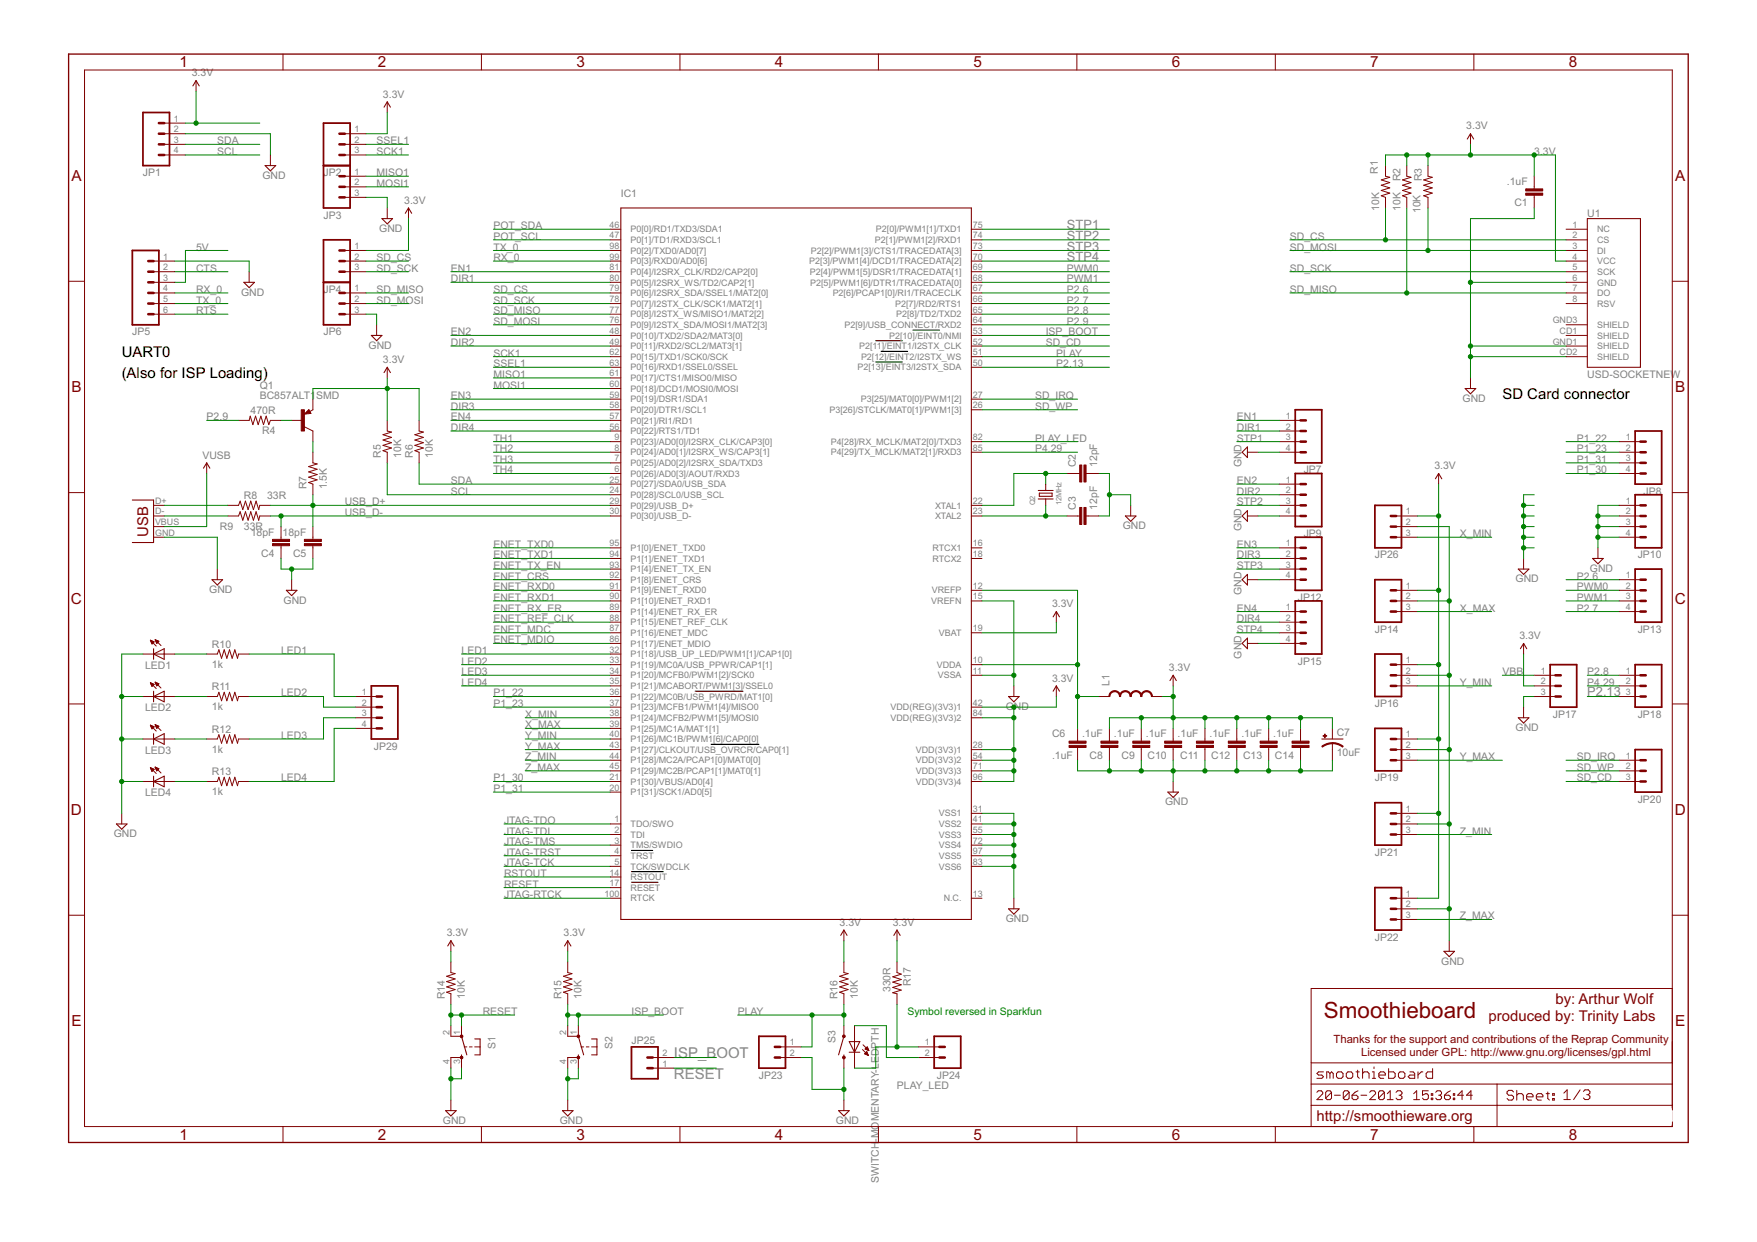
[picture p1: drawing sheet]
<svg xmlns="http://www.w3.org/2000/svg" width="420mm" height="297mm" viewBox="0 0 420 297" stroke-linecap="round" stroke-linejoin="round" font-family="sans-serif">
<defs><g id="words">
<text font-size="6" fill="#800000" x="316.6" y="243.5">Smoothieboard</text>
<g font-size="4.1" fill="#800000">
<text x="42.9" y="16.1">1</text>
<text x="90.4" y="16.1">2</text>
<text x="137.8" y="16.1">3</text>
<text x="185.3" y="16.1">4</text>
<text x="232.8" y="16.1">5</text>
<text x="280.2" y="16.1">6</text>
<text x="327.7" y="16.1">7</text>
<text x="375.2" y="16.1">8</text>
<text x="17.1" y="43.3">A</text>
<text x="400.6" y="43.3">A</text>
<text x="17.1" y="93.8">B</text>
<text x="400.6" y="93.8">B</text>
<text x="17" y="144.4">C</text>
<text x="400.5" y="144.4">C</text>
<text x="17" y="194.9">D</text>
<text x="400.5" y="194.9">D</text>
<text x="17.1" y="245.5">E</text>
<text x="400.6" y="245.5">E</text>
<text x="42.9" y="272.6">1</text>
<text x="90.4" y="272.6">2</text>
<text x="137.8" y="272.6">3</text>
<text x="185.3" y="272.6">4</text>
<text x="232.8" y="272.6">5</text>
<text x="280.2" y="272.6">6</text>
<text x="327.7" y="272.6">7</text>
<text x="375.2" y="272.6">8</text>
</g>
<g font-size="4">
<text x="29.1" y="85.3">UART0</text>
<text x="29.1" y="90.4">(Also for ISP Loading)</text>
<text x="359.3" y="95.5">SD Card connector</text>
</g>
<g font-size="4" fill="#800000">
<text x="35.5" y="128.5" transform="rotate(-90 35.5 128.5)">USB</text>
<text x="356" y="244.3">produced by: Trinity Labs</text>
<text x="372" y="240.2">by: Arthur Wolf</text>
<text x="314.8" y="268.2">http://smoothieware.org</text>
</g>
<g font-size="4" fill="#808080">
<text x="161.2" y="252.9">ISP_BOOT</text>
<text x="161.2" y="258">RESET</text>
</g>
<g font-size="3.4" fill="#808080">
<text x="255.1" y="54.8">STP1</text>
<text x="255.1" y="57.4">STP2</text>
<text x="255.1" y="59.9">STP3</text>
<text x="255.1" y="62.4">STP4</text>
<text x="379.6" y="166.6">P2.13</text>
</g>
<g font-size="3" fill="#800000">
<text x="318.9" y="249.4">Thanks for the support and contributions of the Reprap Community</text>
<text x="325.5" y="252.7">Licensed under GPL: http://www.gnu.org/licenses/gpl.html</text>
</g>
<g font-size="2.8" fill="#808080">
<text x="45.9" y="18.3">3.3V</text>
<text x="91.6" y="23.3">3.3V</text>
<text x="52" y="34.5">SDA</text>
<text x="90.1" y="34.5">SSEL1</text>
<text x="350.6" y="31">3.3V</text>
<text x="52" y="37.1">SCL</text>
<text x="90.1" y="37.1">SCK1</text>
<text x="329.5" y="41.5" transform="rotate(-90 329.5 41.5)">R1</text>
<text x="366.9" y="37.1">3.3V</text>
<text x="34.2" y="42.1">JP1</text>
<text x="62.8" y="42.8">GND</text>
<text x="77.4" y="42.1">JP2</text>
<text x="90.1" y="42.1">MISO1</text>
<text x="90.1" y="44.7">MOSI1</text>
<text x="148.5" y="47.2">IC1</text>
<text x="334.9" y="43.4" transform="rotate(-90 334.9 43.4)">R2</text>
<text x="340" y="43.4" transform="rotate(-90 340 43.4)">R3</text>
<text x="360.3" y="44.3">.1uF</text>
<text x="77.4" y="52.3">JP3</text>
<text x="96.7" y="48.7">3.3V</text>
<text x="329.8" y="50.4" transform="rotate(-90 329.8 50.4)">10K</text>
<text x="334.9" y="50.4" transform="rotate(-90 334.9 50.4)">10K</text>
<text x="339.7" y="51" transform="rotate(-90 339.7 51)">10K</text>
<text x="362.2" y="49.4">C1</text>
<text x="379.6" y="51.8">U1</text>
<text x="46.9" y="59.9">5V</text>
<text x="90.7" y="55.5">GND</text>
<text x="118" y="59.9">TX_0</text>
<text x="118" y="57.4">POT_SCL</text>
<text x="118" y="54.8">POT_SDA</text>
<text x="308.5" y="59.9">SD_MOSI</text>
<text x="308.5" y="57.4">SD_CS</text>
<text x="46.9" y="65">CTS</text>
<text x="90.1" y="65">SD_SCK</text>
<text x="90.1" y="62.4">SD_CS</text>
<text x="107.8" y="65">EN1</text>
<text x="118" y="62.4">RX_0</text>
<text x="255.1" y="65">PWM0</text>
<text x="308.5" y="65">SD_SCK</text>
<text x="46.9" y="70.1">RX_0</text>
<text x="57.7" y="70.7">GND</text>
<text x="77.4" y="70.1">JP4</text>
<text x="90.1" y="70.1">SD_MISO</text>
<text x="107.8" y="67.5">DIR1</text>
<text x="118" y="70.1">SD_CS</text>
<text x="255.1" y="70.1">P2.6</text>
<text x="255.1" y="67.5">PWM1</text>
<text x="308.5" y="70.1">SD_MISO</text>
<text x="46.9" y="72.6">TX_0</text>
<text x="46.9" y="75.1">RTS</text>
<text x="90.1" y="72.6">SD_MOSI</text>
<text x="118" y="77.7">SD_MOSI</text>
<text x="118" y="75.1">SD_MISO</text>
<text x="118" y="72.6">SD_SCK</text>
<text x="255.1" y="72.6">P2.7</text>
<text x="255.1" y="75.1">P2.8</text>
<text x="255.1" y="77.7">P2.9</text>
<text x="31.6" y="80.2">JP5</text>
<text x="77.4" y="80.2">JP6</text>
<text x="88.2" y="83.4">GND</text>
<text x="107.8" y="80.2">EN2</text>
<text x="107.8" y="82.8">DIR2</text>
<text x="250.1" y="82.8">SD_CD</text>
<text x="250.1" y="80.2">ISP_BOOT</text>
<text x="91.6" y="86.8">3.3V</text>
<text x="118" y="87.8">SSEL1</text>
<text x="118" y="85.3">SCK1</text>
<text x="252.6" y="87.8">P2.13</text>
<text x="252.6" y="85.3">PLAY</text>
<text x="62.1" y="95.5">BC857ALT1</text>
<text x="62.1" y="92.9">Q1</text>
<text x="75.6" y="95.5">SMD</text>
<text x="107.8" y="95.5">EN3</text>
<text x="118" y="90.4">MISO1</text>
<text x="118" y="92.9">MOSI1</text>
<text x="247.5" y="95.5">SD_IRQ</text>
<text x="379.6" y="90.4">USD-SOCKETNEW</text>
<text x="49.4" y="100.5">P2.9</text>
<text x="59.9" y="99">470R</text>
<text x="107.8" y="100.5">EN4</text>
<text x="107.8" y="98">DIR3</text>
<text x="247.5" y="98">SD_WP</text>
<text x="295.8" y="100.5">EN1</text>
<text x="349.7" y="96.1">GND</text>
<text x="62.7" y="103.8">R4</text>
<text x="107.8" y="103.1">DIR4</text>
<text x="118" y="105.6">TH1</text>
<text x="247.5" y="105.6">PLAY_LED</text>
<text x="295.8" y="103.1">DIR1</text>
<text x="295.8" y="105.6">STP1</text>
<text x="377" y="105.6">P1_22</text>
<text x="48.4" y="109.7">VUSB</text>
<text x="91.1" y="109.4" transform="rotate(-90 91.1 109.4)">R5</text>
<text x="95.9" y="109.4" transform="rotate(-90 95.9 109.4)">10K</text>
<text x="98.7" y="109.4" transform="rotate(-90 98.7 109.4)">R6</text>
<text x="103.5" y="109.4" transform="rotate(-90 103.5 109.4)">10K</text>
<text x="118" y="108.2">TH2</text>
<text x="118" y="110.7">TH3</text>
<text x="118" y="113.2">TH4</text>
<text x="247.5" y="108.2">P4.29</text>
<text x="257.3" y="111.7" transform="rotate(-90 257.3 111.7)">C2</text>
<text x="262.4" y="111.7" transform="rotate(-90 262.4 111.7)">12pF</text>
<text x="296.9" y="111.8" transform="rotate(-90 296.9 111.8)">GND</text>
<text x="311.8" y="113.2">JP7</text>
<text x="343" y="112.2">3.3V</text>
<text x="377" y="108.2">P1_23</text>
<text x="377" y="113.2">P1_30</text>
<text x="377" y="110.7">P1_31</text>
<text x="58.3" y="119.4">R8</text>
<text x="63.9" y="119.3">33R</text>
<text x="73.3" y="117.1" transform="rotate(-90 73.3 117.1)">R7</text>
<text x="78.1" y="117.1" transform="rotate(-90 78.1 117.1)">1.5K</text>
<text x="107.8" y="118.3">SCL</text>
<text x="107.8" y="115.8">SDA</text>
<text x="295.8" y="115.8">EN2</text>
<text x="295.8" y="118.3">DIR2</text>
<text x="393" y="118.3">JP8</text>
<text x="82.4" y="123.4">USB_D-</text>
<text x="82.4" y="120.9">USB_D+</text>
<text x="257.3" y="121.9" transform="rotate(-90 257.3 121.9)">C3</text>
<text x="262.4" y="121.9" transform="rotate(-90 262.4 121.9)">12pF</text>
<text x="295.8" y="120.9">STP2</text>
<text x="52.6" y="126.7">R9</text>
<text x="58.3" y="126.7">33R</text>
<text x="60" y="128.1">18pF</text>
<text x="67.6" y="128.1">18pF</text>
<text x="118" y="131">ENET_TXD0</text>
<text x="268.5" y="126.6">GND</text>
<text x="295.8" y="131">EN3</text>
<text x="296.9" y="127" transform="rotate(-90 296.9 127)">GND</text>
<text x="311.8" y="128.5">JP9</text>
<text x="349.1" y="128.5">X_MIN</text>
<text x="62.5" y="133.2">C4</text>
<text x="70.1" y="133.2">C5</text>
<text x="118" y="133.6">ENET_TXD1</text>
<text x="118" y="136.1">ENET_TX_EN</text>
<text x="295.8" y="136.1">STP3</text>
<text x="295.8" y="133.6">DIR3</text>
<text x="328.8" y="133.6">JP26</text>
<text x="380.2" y="136.7">GND</text>
<text x="391.6" y="133.6">JP10</text>
<text x="50.1" y="141.8">GND</text>
<text x="118" y="138.6">ENET_CRS</text>
<text x="118" y="141.2">ENET_RXD0</text>
<text x="118" y="143.7">ENET_RXD1</text>
<text x="296.9" y="142.3" transform="rotate(-90 296.9 142.3)">GND</text>
<text x="310.4" y="143.7">JP12</text>
<text x="362.4" y="139.3">GND</text>
<text x="377" y="138.6">P2.6</text>
<text x="377" y="141.2">PWM0</text>
<text x="377" y="143.7">PWM1</text>
<text x="67.8" y="144.4">GND</text>
<text x="118" y="146.3">ENET_RX_ER</text>
<text x="118" y="148.8">ENET_REF_CLK</text>
<text x="251.6" y="145.2">3.3V</text>
<text x="295.8" y="146.3">EN4</text>
<text x="295.8" y="148.8">DIR4</text>
<text x="349.1" y="146.3">X_MAX</text>
<text x="377" y="146.3">P2.7</text>
<text x="50.7" y="154.9">R10</text>
<text x="118" y="151.3">ENET_MDC</text>
<text x="118" y="153.9">ENET_MDIO</text>
<text x="295.8" y="151.3">STP4</text>
<text x="328.8" y="151.3">JP14</text>
<text x="363.3" y="152.9">3.3V</text>
<text x="391.6" y="151.3">JP13</text>
<text x="34.7" y="160">LED1</text>
<text x="50.7" y="159.7">1k</text>
<text x="67.2" y="156.4">LED1</text>
<text x="110.4" y="156.4">LED1</text>
<text x="110.4" y="159">LED2</text>
<text x="110.4" y="161.5">LED3</text>
<text x="279.5" y="160.5">3.3V</text>
<text x="296.9" y="157.5" transform="rotate(-90 296.9 157.5)">GND</text>
<text x="310.4" y="159">JP15</text>
<text x="359.3" y="161.5">VBB</text>
<text x="379.6" y="161.5">P2.8</text>
<text x="50.7" y="165.1">R11</text>
<text x="67.2" y="166.6">LED2</text>
<text x="110.4" y="164">LED4</text>
<text x="118" y="166.6">P1_22</text>
<text x="251.6" y="163">3.3V</text>
<text x="265.3" y="164" transform="rotate(-90 265.3 164)">L1</text>
<text x="349.1" y="164">Y_MIN</text>
<text x="379.6" y="164">P4.29</text>
<text x="34.7" y="170.1">LED2</text>
<text x="50.7" y="169.9">1k</text>
<text x="118" y="169.1">P1_23</text>
<text x="125.6" y="171.7">X_MIN</text>
<text x="240.5" y="169.7">G</text>
<text x="242.5" y="169.7">ND</text>
<text x="328.8" y="169.1">JP16</text>
<text x="371.3" y="171.7">JP17</text>
<text x="391.6" y="171.7">JP18</text>
<text x="50.7" y="175.2">R12</text>
<text x="67.2" y="176.7">LED3</text>
<text x="89.4" y="179.3">JP29</text>
<text x="125.6" y="174.2">X_MAX</text>
<text x="125.6" y="179.3">Y_MAX</text>
<text x="125.6" y="176.7">Y_MIN</text>
<text x="251.6" y="176.4">C6</text>
<text x="258.8" y="176.4">.1uF</text>
<text x="266.4" y="176.4">.1uF</text>
<text x="274" y="176.4">.1uF</text>
<text x="281.6" y="176.4">.1uF</text>
<text x="289.2" y="176.4">.1uF</text>
<text x="296.8" y="176.4">.1uF</text>
<text x="304.5" y="176.4">.1uF</text>
<text x="319.6" y="176.1">C7</text>
<text x="362.4" y="174.8">GND</text>
<text x="34.7" y="180.3">LED3</text>
<text x="50.7" y="180">1k</text>
<text x="50.7" y="185.4">R13</text>
<text x="125.6" y="181.8">Z_MIN</text>
<text x="125.6" y="184.4">Z_MAX</text>
<text x="251.6" y="181.4">.1uF</text>
<text x="260.6" y="181.4">C8</text>
<text x="268.2" y="181.4">C9</text>
<text x="274.4" y="181.4">C10</text>
<text x="282.2" y="181.4">C11</text>
<text x="289.7" y="181.4">C12</text>
<text x="297.3" y="181.4">C13</text>
<text x="304.9" y="181.4">C14</text>
<text x="319.6" y="180.9">10uF</text>
<text x="349.1" y="181.8">Y_MAX</text>
<text x="377" y="181.8">SD_IRQ</text>
<text x="377" y="184.4">SD_WP</text>
<text x="34.7" y="190.4">LED4</text>
<text x="50.7" y="190.2">1k</text>
<text x="67.2" y="186.9">LED4</text>
<text x="118" y="186.9">P1_30</text>
<text x="118" y="189.4">P1_31</text>
<text x="328.8" y="186.9">JP19</text>
<text x="377" y="186.9">SD_CD</text>
<text x="391.6" y="192">JP20</text>
<text x="120.5" y="197.1">JTAG-TDO</text>
<text x="278.6" y="192.6">GND</text>
<text x="27.2" y="200.2">GND</text>
<text x="120.5" y="199.6">JTAG-TDI</text>
<text x="120.5" y="202.1">JTAG-TMS</text>
<text x="349.1" y="199.6">Z_MIN</text>
<text x="120.5" y="204.7">JTAG-TRST</text>
<text x="120.5" y="207.2">JTAG-TCK</text>
<text x="120.5" y="209.7">RSTOUT</text>
<text x="328.8" y="204.7">JP21</text>
<text x="120.5" y="212.3">RESET</text>
<text x="120.5" y="214.8">JTAG-RTCK</text>
<text x="200.8" y="221.4">3.3V</text>
<text x="213.5" y="221.4">3.3V</text>
<text x="240.5" y="220.5">GND</text>
<text x="349.1" y="219.9">Z_MAX</text>
<text x="106.8" y="224">3.3V</text>
<text x="134.8" y="224">3.3V</text>
<text x="328.8" y="225">JP22</text>
<text x="344.7" y="230.7">GND</text>
<text x="106.3" y="239" transform="rotate(-90 106.3 239)">R14</text>
<text x="111.1" y="239" transform="rotate(-90 111.1 239)">10K</text>
<text x="134.3" y="239" transform="rotate(-90 134.3 239)">R15</text>
<text x="139.1" y="239" transform="rotate(-90 139.1 239)">10K</text>
<text x="200.3" y="239" transform="rotate(-90 200.3 239)">R16</text>
<text x="205.1" y="239" transform="rotate(-90 205.1 239)">10K</text>
<text x="213" y="237.3" transform="rotate(-90 213 237.3)">330R</text>
<text x="217.8" y="235.9" transform="rotate(-90 217.8 235.9)">R17</text>
<text x="115.5" y="242.8">RESET</text>
<text x="151" y="242.8">ISP_BOOT</text>
<text x="176.4" y="242.8">PLAY</text>
<text x="118.5" y="250.9" transform="rotate(-90 118.5 250.9)">S1</text>
<text x="146.4" y="250.9" transform="rotate(-90 146.4 250.9)">S2</text>
<text x="151" y="249.6">JP25</text>
<text x="199.8" y="249.4" transform="rotate(-90 199.8 249.4)">S3</text>
<text x="181.5" y="258">JP23</text>
<text x="214.5" y="260.5">PLAY_LED</text>
<text x="224" y="258">JP24</text>
<text x="105.9" y="268.8">GND</text>
<text x="133.9" y="268.8">GND</text>
<text x="199.9" y="268.8">GND</text>
<text x="210.2" y="273.1" transform="rotate(-90 210.2 273.1)">-MOMENTARY-LEDPTH</text>
<text x="210.2" y="283" transform="rotate(-90 210.2 283)">SWITCH</text>
</g>
<text font-size="2.8" fill="#008000" x="217" y="242.8">Symbol reversed in Sparkfun</text>
<g font-size="2.4" fill="#808080">
<text x="41.6" y="29.1">1</text>
<text x="41.6" y="31.6">2</text>
<text x="41.6" y="34.2">3</text>
<text x="84.8" y="31.6">1</text>
<text x="84.8" y="34.2">2</text>
<text x="41.6" y="36.7">4</text>
<text x="84.8" y="36.7">3</text>
<text x="84.8" y="41.8">1</text>
<text x="84.8" y="44.3">2</text>
<text x="84.8" y="46.9">3</text>
<text x="84.8" y="59.6">1</text>
<text x="145.7" y="54.5">46</text>
<text x="145.7" y="57">47</text>
<text x="145.7" y="59.6">98</text>
<text x="150.8" y="55.6">P0[0]/RD1/TXD3/SDA1</text>
<text x="150.8" y="58.1">P0[1]/TD1/RXD3/SCL1</text>
<text x="209.2" y="58.1">P2[1]/PWM1[2]/RXD1</text>
<text x="209.5" y="55.6">P2[0]/PWM1[1]/TXD1</text>
<text x="232.6" y="59.6">73</text>
<text x="232.6" y="57">74</text>
<text x="232.6" y="54.5">75</text>
<text x="376.1" y="57">2</text>
<text x="376.1" y="59.6">3</text>
<text x="376.1" y="54.5">1</text>
<text x="381.9" y="58.1">CS</text>
<text x="381.9" y="55.6">NC</text>
<text x="39.1" y="62.1">1</text>
<text x="39.1" y="64.6">2</text>
<text x="84.8" y="62.1">2</text>
<text x="84.8" y="64.6">3</text>
<text x="145.7" y="64.6">81</text>
<text x="145.7" y="62.1">99</text>
<text x="150.8" y="65.8">P0[4]/I2SRX_CLK/RD2/CAP2[0]</text>
<text x="150.8" y="60.7">P0[2]/TXD0/AD0[7]</text>
<text x="150.8" y="63.2">P0[3]/RXD0/AD0[6]</text>
<text x="193.5" y="63.2">P2[3]/PWM1[4]/DCD1/TRACEDATA[2]</text>
<text x="193.7" y="65.8">P2[4]/PWM1[5]/DSR1/TRACEDATA[1]</text>
<text x="193.9" y="60.7">P2[2]/PWM1[3]/CTS1/TRACEDATA[3]</text>
<text x="232.6" y="64.6">69</text>
<text x="232.6" y="62.1">70</text>
<text x="376.1" y="62.1">4</text>
<text x="376.1" y="64.6">5</text>
<text x="381.9" y="60.7">DI</text>
<text x="381.9" y="63.2">VCC</text>
<text x="381.9" y="65.8">SCK</text>
<text x="39.1" y="67.2">3</text>
<text x="39.1" y="69.7">4</text>
<text x="84.8" y="69.7">1</text>
<text x="145.7" y="69.7">79</text>
<text x="145.7" y="67.2">80</text>
<text x="150.8" y="70.8">P0[6]/I2SRX_SDA/SSEL1/MAT2[0]</text>
<text x="150.8" y="68.3">P0[5]/I2SRX_WS/TD2/CAP2[1]</text>
<text x="193.8" y="68.3">P2[5]/PWM1[6]/DTR1/TRACEDATA[0]</text>
<text x="199.1" y="70.8">P2[6]/PCAP1[0]/RI1/TRACECLK</text>
<text x="232.6" y="69.7">67</text>
<text x="232.6" y="67.2">68</text>
<text x="376.1" y="67.2">6</text>
<text x="376.1" y="69.7">7</text>
<text x="381.9" y="68.3">GND</text>
<text x="381.9" y="70.8">DO</text>
<text x="39.1" y="72.3">5</text>
<text x="39.1" y="74.8">6</text>
<text x="84.8" y="72.3">2</text>
<text x="84.8" y="74.8">3</text>
<text x="145.7" y="77.3">76</text>
<text x="145.7" y="74.8">77</text>
<text x="145.7" y="72.3">78</text>
<text x="150.8" y="75.9">P0[8]/I2STX_WS/MISO1/MAT2[2]</text>
<text x="150.8" y="73.4">P0[7]/I2STX_CLK/SCK1/MAT2[1]</text>
<text x="214.1" y="73.4">P2[7]/RD2/RTS1</text>
<text x="214.3" y="75.9">P2[8]/TD2/TXD2</text>
<text x="232.6" y="77.3">64</text>
<text x="232.6" y="74.8">65</text>
<text x="232.6" y="72.3">66</text>
<text x="371.3" y="77.3">GND3</text>
<text x="376.1" y="72.3">8</text>
<text x="381.9" y="73.4">RSV</text>
<text x="145.7" y="79.9">48</text>
<text x="145.7" y="82.4">49</text>
<text x="150.8" y="81">P0[10]/TXD2/SDA2/MAT3[0]</text>
<text x="150.8" y="83.5">P0[11]/RXD2/SCL2/MAT3[1]</text>
<text x="150.8" y="78.4">P0[9]/I2STX_SDA/MOSI1/MAT2[3]</text>
<text x="202" y="78.4">P2[9]/USB_CONNECT/RXD2</text>
<text x="205.5" y="83.5">P2[11]/EINT1/I2STX_CLK</text>
<text x="212.6" y="81">P2[10]/EINT0/NMI</text>
<text x="232.6" y="82.4">52</text>
<text x="232.6" y="79.9">53</text>
<text x="371.3" y="82.4">GND1</text>
<text x="373" y="79.9">CD1</text>
<text x="381.9" y="83.5">SHIELD</text>
<text x="381.9" y="78.4">SHIELD</text>
<text x="381.9" y="81">SHIELD</text>
<text x="145.7" y="85">62</text>
<text x="145.7" y="87.5">63</text>
<text x="150.8" y="86.1">P0[15]/TXD1/SCK0/SCK</text>
<text x="150.8" y="88.6">P0[16]/RXD1/SSEL0/SSEL</text>
<text x="205.1" y="88.6">P2[13]/EINT3/I2STX_SDA</text>
<text x="205.9" y="86.1">P2[12]/EINT2/I2STX_WS</text>
<text x="232.6" y="87.5">50</text>
<text x="232.6" y="85">51</text>
<text x="373" y="85">CD2</text>
<text x="381.9" y="86.1">SHIELD</text>
<text x="145.7" y="95.1">59</text>
<text x="145.7" y="92.6">60</text>
<text x="145.7" y="90">61</text>
<text x="150.8" y="93.7">P0[18]/DCD1/MOSI0/MOSI</text>
<text x="150.8" y="91.1">P0[17]/CTS1/MISO0/MISO</text>
<text x="232.6" y="95.1">27</text>
<text x="145.7" y="100.2">57</text>
<text x="145.7" y="97.6">58</text>
<text x="150.8" y="101.3">P0[21]/RI1/RD1</text>
<text x="150.8" y="98.8">P0[20]/DTR1/SCL1</text>
<text x="150.8" y="96.2">P0[19]/DSR1/SDA1</text>
<text x="198.4" y="98.8">P3[26]/STCLK/MAT0[1]/PWM1[3]</text>
<text x="205.9" y="96.2">P3[25]/MAT0[0]/PWM1[2]</text>
<text x="232.6" y="97.6">26</text>
<text x="307.5" y="100.2">1</text>
<text x="145.7" y="102.7">56</text>
<text x="146.9" y="107.8">8</text>
<text x="146.9" y="105.3">9</text>
<text x="150.8" y="106.4">P0[23]/AD0[0]/I2SRX_CLK/CAP3[0]</text>
<text x="150.8" y="103.8">P0[22]/RTS1/TD1</text>
<text x="198.7" y="106.4">P4[28]/RX_MCLK/MAT2[0]/TXD3</text>
<text x="232.6" y="105.3">82</text>
<text x="232.6" y="107.8">85</text>
<text x="307.5" y="102.7">2</text>
<text x="307.5" y="105.3">3</text>
<text x="307.5" y="107.8">4</text>
<text x="388.8" y="105.3">1</text>
<text x="388.8" y="107.8">2</text>
<text x="146.9" y="112.9">6</text>
<text x="146.9" y="110.3">7</text>
<text x="150.8" y="111.5">P0[25]/AD0[2]/I2SRX_SDA/TXD3</text>
<text x="150.8" y="108.9">P0[24]/AD0[1]/I2SRX_WS/CAP3[1]</text>
<text x="198.7" y="108.9">P4[29]/TX_MCLK/MAT2[1]/RXD3</text>
<text x="388.8" y="110.3">3</text>
<text x="388.8" y="112.9">4</text>
<text x="145.7" y="118">24</text>
<text x="145.7" y="115.4">25</text>
<text x="150.8" y="114">P0[26]/AD0[3]/AOUT/RXD3</text>
<text x="150.8" y="119.1">P0[28]/SCL0/USB_SCL</text>
<text x="150.8" y="116.5">P0[27]/SDA0/USB_SDA</text>
<text x="307.5" y="115.4">1</text>
<text x="307.5" y="118">2</text>
<text x="37.1" y="120.5">D+</text>
<text x="37.1" y="123">D-</text>
<text x="37.1" y="125.6">VBUS</text>
<text x="145.7" y="120.5">29</text>
<text x="145.7" y="123">30</text>
<text x="150.8" y="121.6">P0[29]/USB_D+</text>
<text x="150.8" y="124.2">P0[30]/USB_D-</text>
<text x="223.6" y="121.6">XTAL1</text>
<text x="223.6" y="124.2">XTAL2</text>
<text x="232.6" y="120.5">22</text>
<text x="232.6" y="123">23</text>
<text x="307.5" y="120.5">3</text>
<text x="307.5" y="123">4</text>
<text x="336.2" y="123">1</text>
<text x="336.2" y="125.6">2</text>
<text x="388.8" y="120.5">1</text>
<text x="388.8" y="123">2</text>
<text x="388.8" y="125.6">3</text>
<text x="37.1" y="128.1">GND</text>
<text x="145.7" y="130.7">95</text>
<text x="150.8" y="131.8">P1[0]/ENET_TXD0</text>
<text x="223" y="131.8">RTCX1</text>
<text x="232.6" y="130.7">16</text>
<text x="307.5" y="130.7">1</text>
<text x="336.2" y="128.1">3</text>
<text x="388.8" y="128.1">4</text>
<text x="145.7" y="135.7">93</text>
<text x="145.7" y="133.2">94</text>
<text x="150.8" y="136.9">P1[4]/ENET_TX_EN</text>
<text x="150.8" y="134.3">P1[1]/ENET_TXD1</text>
<text x="223" y="134.3">RTCX2</text>
<text x="232.6" y="133.2">18</text>
<text x="307.5" y="133.2">2</text>
<text x="307.5" y="135.7">3</text>
<text x="145.7" y="143.4">90</text>
<text x="145.7" y="140.8">91</text>
<text x="145.7" y="138.3">92</text>
<text x="150.8" y="141.9">P1[9]/ENET_RXD0</text>
<text x="150.8" y="139.4">P1[8]/ENET_CRS</text>
<text x="222.8" y="141.9">VREFP</text>
<text x="232.6" y="140.8">12</text>
<text x="232.6" y="143.4">15</text>
<text x="307.5" y="138.3">4</text>
<text x="336.2" y="140.8">1</text>
<text x="336.2" y="143.4">2</text>
<text x="388.8" y="138.3">1</text>
<text x="388.8" y="140.8">2</text>
<text x="388.8" y="143.4">3</text>
<text x="145.7" y="148.4">88</text>
<text x="145.7" y="145.9">89</text>
<text x="150.8" y="149.6">P1[15]/ENET_REF_CLK</text>
<text x="150.8" y="147">P1[14]/ENET_RX_ER</text>
<text x="150.8" y="144.5">P1[10]/ENET_RXD1</text>
<text x="222.7" y="144.5">VREFN</text>
<text x="307.5" y="145.9">1</text>
<text x="307.5" y="148.4">2</text>
<text x="336.2" y="145.9">3</text>
<text x="388.8" y="145.9">4</text>
<text x="145.7" y="153.5">86</text>
<text x="145.7" y="151">87</text>
<text x="150.8" y="154.6">P1[17]/ENET_MDIO</text>
<text x="150.8" y="152.1">P1[16]/ENET_MDC</text>
<text x="224.5" y="152.1">VBAT</text>
<text x="232.6" y="151">19</text>
<text x="307.5" y="151">3</text>
<text x="307.5" y="153.5">4</text>
<text x="145.7" y="156.1">32</text>
<text x="145.7" y="158.6">33</text>
<text x="145.7" y="161.1">34</text>
<text x="150.8" y="157.2">P1[18]/USB_UP_LED/PWM1[1]/CAP1[0]</text>
<text x="150.8" y="159.7">P1[19]/MC0A/USB_PPWR/CAP1[1]</text>
<text x="224" y="159.7">VDDA</text>
<text x="232.6" y="158.6">10</text>
<text x="232.6" y="161.1">11</text>
<text x="336.2" y="158.6">1</text>
<text x="336.2" y="161.1">2</text>
<text x="368.4" y="161.1">1</text>
<text x="388.8" y="161.1">1</text>
<text x="86.5" y="166.2">1</text>
<text x="145.7" y="163.7">35</text>
<text x="145.7" y="166.2">36</text>
<text x="150.8" y="162.3">P1[20]/MCFB0/PWM1[2]/SCK0</text>
<text x="150.8" y="164.8">P1[21]/MCABORT/PWM1[3]/SSEL0</text>
<text x="150.8" y="167.3">P1[22]/MC0B/USB_PWRD/MAT1[0]</text>
<text x="224.3" y="162.3">VSSA</text>
<text x="336.2" y="163.7">3</text>
<text x="368.4" y="163.7">2</text>
<text x="368.4" y="166.2">3</text>
<text x="388.8" y="163.7">2</text>
<text x="388.8" y="166.2">3</text>
<text x="86.5" y="168.8">2</text>
<text x="86.5" y="171.3">3</text>
<text x="86.5" y="173.8">4</text>
<text x="145.7" y="168.8">37</text>
<text x="145.7" y="171.3">38</text>
<text x="145.7" y="173.8">39</text>
<text x="150.8" y="169.9">P1[23]/MCFB1/PWM1[4]/MISO0</text>
<text x="150.8" y="172.4">P1[24]/MCFB2/PWM1[5]/MOSI0</text>
<text x="212.9" y="169.9">VDD(REG)(3V3)1</text>
<text x="212.9" y="172.4">VDD(REG)(3V3)2</text>
<text x="232.6" y="168.8">42</text>
<text x="232.6" y="171.3">84</text>
<text x="145.7" y="176.4">40</text>
<text x="145.7" y="178.9">43</text>
<text x="150.8" y="175">P1[25]/MC1A/MAT1[1]</text>
<text x="150.8" y="177.5">P1[26]/MC1B/PWM1[6]/CAP0[0]</text>
<text x="232.6" y="178.9">28</text>
<text x="336.2" y="176.4">1</text>
<text x="336.2" y="178.9">2</text>
<text x="145.7" y="181.5">44</text>
<text x="145.7" y="184">45</text>
<text x="150.8" y="180">P1[27]/CLKOUT/USB_OVRCR/CAP0[1]</text>
<text x="150.8" y="182.6">P1[28]/MC2A/PCAP1[0]/MAT0[0]</text>
<text x="150.8" y="185.1">P1[29]/MC2B/PCAP1[1]/MAT0[1]</text>
<text x="219" y="180">VDD(3V3)1</text>
<text x="219" y="182.6">VDD(3V3)2</text>
<text x="219" y="185.1">VDD(3V3)3</text>
<text x="232.6" y="181.5">54</text>
<text x="232.6" y="184">71</text>
<text x="336.2" y="181.5">3</text>
<text x="388.8" y="181.5">1</text>
<text x="388.8" y="184">2</text>
<text x="145.7" y="189.1">20</text>
<text x="145.7" y="186.5">21</text>
<text x="150.8" y="190.2">P1[31]/SCK1/AD0[5]</text>
<text x="150.8" y="187.7">P1[30]/VBUS/AD0[4]</text>
<text x="219" y="187.7">VDD(3V3)4</text>
<text x="232.6" y="186.5">96</text>
<text x="388.8" y="186.5">3</text>
<text x="146.9" y="196.7">1</text>
<text x="150.8" y="197.8">TDO/SWO</text>
<text x="224.5" y="195.3">VSS1</text>
<text x="224.5" y="197.8">VSS2</text>
<text x="232.6" y="194.2">31</text>
<text x="232.6" y="196.7">41</text>
<text x="336.2" y="194.2">1</text>
<text x="336.2" y="196.7">2</text>
<text x="146.9" y="199.2">2</text>
<text x="146.9" y="201.8">3</text>
<text x="150.8" y="200.4">TDI</text>
<text x="150.8" y="202.9">TMS/SWDIO</text>
<text x="224.5" y="200.4">VSS3</text>
<text x="224.5" y="202.9">VSS4</text>
<text x="232.6" y="199.2">55</text>
<text x="232.6" y="201.8">72</text>
<text x="336.2" y="199.2">3</text>
<text x="145.7" y="209.4">14</text>
<text x="146.9" y="204.3">4</text>
<text x="146.9" y="206.9">5</text>
<text x="150.8" y="205.4">TRST</text>
<text x="150.8" y="208">TCK/SWDCLK</text>
<text x="224.5" y="208">VSS6</text>
<text x="224.5" y="205.4">VSS5</text>
<text x="232.6" y="206.9">83</text>
<text x="232.6" y="204.3">97</text>
<text x="144.6" y="214.5">100</text>
<text x="145.7" y="211.9">17</text>
<text x="150.8" y="210.5">RSTOUT</text>
<text x="150.8" y="213.1">RESET</text>
<text x="150.8" y="215.6">RTCK</text>
<text x="225.7" y="215.6">N.C.</text>
<text x="232.6" y="214.5">13</text>
<text x="336.2" y="214.5">1</text>
<text x="336.2" y="217">2</text>
<text x="336.2" y="219.6">3</text>
<text x="107.5" y="247.5" transform="rotate(-90 107.5 247.5)">2</text>
<text x="110" y="247.5" transform="rotate(-90 110 247.5)">1</text>
<text x="135.4" y="247.5" transform="rotate(-90 135.4 247.5)">2</text>
<text x="138" y="247.5" transform="rotate(-90 138 247.5)">1</text>
<text x="188.9" y="250">1</text>
<text x="221.1" y="250">1</text>
<text x="107.5" y="254.5" transform="rotate(-90 107.5 254.5)">4</text>
<text x="110" y="254.5" transform="rotate(-90 110 254.5)">3</text>
<text x="135.4" y="254.5" transform="rotate(-90 135.4 254.5)">4</text>
<text x="138" y="254.5" transform="rotate(-90 138 254.5)">3</text>
<text x="158.4" y="255.1">1</text>
<text x="158.4" y="252.6">2</text>
<text x="188.9" y="252.6">2</text>
<text x="221.1" y="252.6">2</text>
</g>
<g font-size="2" fill="#808080">
<text x="247.5" y="120.9" transform="rotate(-90 247.5 120.9)">Q2</text>
<text x="253.9" y="120.9" transform="rotate(-90 253.9 120.9)">12MHz</text>
</g>
</g></defs>
<path d="M218.3 79h6.4M209.4 81.5h6.4M209.4 86.6h6.4M210.7 84h6.3M166.2 165.3h11.5M170.1 178h11.4M151 203.4h5.1M151 208.5h7.6M151 211h6.4" fill="none" stroke="#000" stroke-width=".25"/>
<g fill="none" stroke="#800000" stroke-width=".24">
<path d="M20.2 16.7h379.7v252.7h-379.7zM46.9 19.3v2.5M67.7 12.9v3.8M115.1 12.9v3.8M162.6 12.9v3.8M210.1 12.9v3.8M257.5 12.9v3.8M305 12.9v3.8M352.4 12.9v3.8M39.3 29.4h5M39.3 32h5M39.3 34.5h5"/>
<path d="M39.3 37.1h5M64.7 37.1v2.5M82.4 32h5.1M82.4 34.5h5.1M82.4 37.1h5.1M92.6 24.4v2.5M331.3 39.6v2.5l1 .3-2 .6 2 .7-2 .6 2 .6-2 .7 2 .6-2 .6 1 .4v2.5M336.4 39.6v2.5l1 .3-2 .6 2 .7-2 .6 2 .6-2 .7 2 .6-2 .6 1 .4v2.5M341.5 39.6v2.5l1 .3-2 .6 2 .7-2 .6 2 .6-2 .7 2 .6-2 .6 1 .4v2.5M351.6 32v2.5M82.4 59.9h5.1M82.4 42.1h5.1"/>
<path d="M82.4 44.7h5.1M82.4 47.2h5.1M92.6 49.7v2.6M97.7 49.7v2.6M145.9 54.8h2.6M145.9 57.4h2.6M145.9 59.9h2.6M232.3 54.8h2.5M232.3 57.4h2.5M232.3 59.9h2.5M366.9 42.1v3.1M366.9 46.7v3"/>
<path d="M374.5 54.8h5.1M374.5 57.4h5.1M374.5 59.9h5.1M16.4 67.3h3.8M36.7 75.1h5.1M36.7 72.6h5.1M36.7 70.1h5.1M36.7 67.5h5.1M36.7 65h5.1M36.7 62.4h5.1M59.6 65v2.5M82.4 75.1h5.1"/>
<path d="M82.4 72.6h5.1M82.4 70.1h5.1M82.4 65h5.1M82.4 62.4h5.1M90.1 77.7v2.5M145.9 77.7h2.6M145.9 75.1h2.6M145.9 72.6h2.6M145.9 70.1h2.6M145.9 67.5h2.6M145.9 65h2.6M145.9 62.4h2.6"/>
<path d="M232.3 77.7h2.5M232.3 75.1h2.5M232.3 72.6h2.5M232.3 70.1h2.5M232.3 67.5h2.5M232.3 65h2.5M232.3 62.4h2.5M374.5 77.7h5.1M374.5 72.6h5.1M374.5 70.1h5.1M374.5 67.5h5.1M374.5 65h5.1"/>
<path d="M374.5 62.4h5.1M399.9 67.3h3.8M73.9 98l.5 .9-1.6 .2zM74.8 95.5v2.5l-.7 .4M92.6 87.8v2.6M145.9 98h2.6M145.9 95.5h2.6M145.9 80.2h2.6M145.9 82.8h2.6M145.9 87.8h2.6M145.9 85.3h2.6M145.9 92.9h2.6"/>
<path d="M145.9 90.4h2.6M232.3 98h2.5M232.3 95.5h2.5M232.3 80.2h2.5M232.3 82.8h2.5M232.3 87.8h2.5M232.3 85.3h2.5M351.6 90.4v2.5M374.5 80.2h5.1M374.5 82.8h5.1M374.5 85.3h5.1M16.4 117.8h3.8"/>
<path d="M49.4 110.7v2.5M57 100.5h2.6l.2-1 .7 2.1 .6-2.1 .6 2.1 .7-2.1 .6 2.1 .6-2.1 .7 2.1 .4-1.1h2.5M69.7 100.5h2.6M72.8 102.1l2 1v2.5M74.8 108.2v2.5l1 .3-2 .6 2 .6-2 .7 2 .6-2 .6 2 .7-2 .6 1 .4v2.5M92.6 100.5v2.6l1 .2-2 .7 2 .6-2 .6 2 .7-2 .6 2 .6-2 .7 1 .4v2.5M100.2 100.5v2.6l1 .2-2 .7 2 .6-2 .6 2 .7-2 .6 2 .6-2 .7 1 .4v2.5M145.9 113.2h2.6M145.9 110.7h2.6M145.9 108.2h2.6M145.9 105.6h2.6M145.9 118.3h2.6"/>
<path d="M145.9 115.8h2.6M145.9 103.1h2.6M145.9 100.5h2.6M232.3 108.2h2.5M232.3 105.6h2.5M255.1 113.2h3.1M259.7 113.2h3.1M298.3 108.2h2.5M305.9 108.2h5.1M305.9 105.6h5.1M305.9 118.3h5.1M305.9 115.8h5.1"/>
<path d="M305.9 103.1h5.1M305.9 100.5h5.1M344 113.2v2.6M387.2 113.2h5.1M387.2 110.7h5.1M387.2 108.2h5.1M387.2 105.6h5.1M399.9 117.8h3.8M36.7 120.9h2.6M36.7 123.4h2.6M36.7 125.9h2.6M36.7 128.5h2.6"/>
<path d="M52 136.1v2.5M54.5 120.9h2.5l.4-1.1 .7 2.1 .6-2.1 .6 2.1 .7-2.1 .6 2.1 .6-2.1 .7 2.1 .2-1h2.6M54.5 123.4h2.5l.4-1 .7 2 .6-2 .6 2 .7-2 .6 2 .6-2 .7 2 .2-1h2.6M67.2 125.9v3.1M67.2 130.5v3.1M69.7 138.6v2.6M74.8 125.9v3.1M74.8 130.5v3.1M145.9 131h2.6M145.9 133.6h2.6M145.9 120.9h2.6M145.9 123.4h2.6"/>
<path d="M145.9 138.6h2.6M145.9 136.1h2.6M232.3 131h2.5M232.3 133.6h2.5M232.3 120.9h2.5M232.3 123.4h2.5M255.1 123.4h3.1M259.7 123.4h3.1M270.4 120.9v2.5M298.3 123.4h2.5M298.3 138.6h2.5M305.9 131h5.1"/>
<path d="M305.9 133.6h5.1M305.9 120.9h5.1M305.9 123.4h5.1M305.9 138.6h5.1M305.9 136.1h5.1M333.9 123.4h5M333.9 125.9h5M333.9 128.5h5M364.3 133.6v2.5M382.1 131v2.6M387.2 120.9h5.1M387.2 123.4h5.1"/>
<path d="M387.2 138.6h5.1M387.2 125.9h5.1M387.2 128.5h5.1M34.2 156.4h7.6M36 153.1l1.4 1.4M36 153.1l.9 .4-.6 .5zM36 153.2h.2M36 153.3h.5M36.1 153.5h.6M36.2 153.6h.6M36.2 153.7h.4M36.3 153.8h.2"/>
<path d="M36.3 153.9h.1M37.1 153l1.4 1.4M37.1 153l.9 .4-.5 .5zM37.1 153.1h.2M37.2 153.2h.4M37.3 153.3h.6M37.3 153.5h.6M37.4 153.6h.4M37.4 153.7h.3M37.5 153.8h.1M49.4 156.4h2.6l.3-1 .7 2 .6-2 .7 2 .6-2 .6 2 .7-2 .6 2 .2-1h2.6M145.9 159h2.6"/>
<path d="M145.9 141.2h2.6M145.9 143.7h2.6M145.9 151.3h2.6M145.9 156.4h2.6M145.9 153.9h2.6M145.9 148.8h2.6M145.9 146.3h2.6M232.3 159h2.5M232.3 141.2h2.5M232.3 143.7h2.5M232.3 151.3h2.5M252.6 146.3v2.5"/>
<path d="M298.3 153.9h2.5M305.9 151.3h5.1M305.9 153.9h5.1M305.9 148.8h5.1M305.9 146.3h5.1M333.9 159h5M333.9 141.2h5M333.9 143.7h5M333.9 146.3h5M364.3 153.9v2.5M387.2 141.2h5.1M387.2 143.7h5.1"/>
<path d="M387.2 146.3h5.1M16.4 168.4h3.8M34.2 166.6h7.6M34.2 176.7h7.6M36 163.3l1.4 1.4M36 163.3l.9 .4-.6 .5zM36 173.4l1.4 1.4M36 173.4l.9 .4M36 173.4l.3 .9 .6-.5M36 163.3h.1M36 173.5h.1M36 173.6h.3"/>
<path d="M36 163.5h.4M36.1 163.6h.6M36.1 173.7h.5M36.1 173.8h.7M36.2 163.7h.6M36.2 163.8h.5M36.2 174h.5M36.2 174.1h.4M36.3 164h.3M36.3 174.2h.1M36.3 164.1h.1M37.1 163.2l1.4 1.3"/>
<path d="M37.1 163.2l.9 .3-.5 .5zM37.1 173.3l1.4 1.4M37.1 173.3l.9 .4-.5 .5zM37.1 163.2h.2M37.1 173.4h.1M37.2 173.5h.3M37.2 163.3h.4M37.2 163.5h.6M37.2 173.6h.6M37.3 173.7h.7M37.3 163.6h.6M37.3 163.7h.5"/>
<path d="M37.3 173.8h.5M37.4 174h.3M37.4 163.8h.3M37.4 164h.2M37.4 174.1h.2M49.4 166.6h2.6l.3-1 .7 2 .6-2 .7 2 .6-2 .6 2 .7-2 .6 2 .2-1h2.6M49.4 176.7h2.6l.3-1 .7 2.1 .6-2.1 .7 2.1 .6-2.1 .6 2.1 .7-2.1 .6 2.1 .2-1.1h2.6M85 166.6h5.1M85 169.1h5.1M85 171.7h5.1M85 174.2h5.1M145.9 161.5h2.6"/>
<path d="M145.9 179.3h2.6M145.9 164h2.6M145.9 166.6h2.6M145.9 169.1h2.6M145.9 171.7h2.6M145.9 174.2h2.6M145.9 176.7h2.6M232.3 161.5h2.5M232.3 179.3h2.5M232.3 169.1h2.5M232.3 171.7h2.5M242.4 164v2.6"/>
<path d="M252.6 164v2.6M257.7 174.2v3M257.7 178.8v3M262.8 166.6h2.5M265.3 174.2v3M265.3 178.8v3M272.9 174.2v3M272.9 178.8v3M275.5 166.6h2.5M280.5 161.5v2.5M280.5 174.2v3M280.5 178.8v3"/>
<path d="M288.1 174.2v3M288.1 178.8v3M295.8 174.2v3M295.8 178.8v3M303.4 174.2v3M303.4 178.8v3M311 174.2v3M311 178.8v3M318.6 174.2v2.5M318.6 177.8v4M333.9 161.5h5M333.9 179.3h5"/>
<path d="M333.9 164h5M333.9 176.7h5M364.3 169.1v2.6M366.9 161.5h5.1M366.9 164h5.1M366.9 166.6h5.1M387.2 161.5h5.1M387.2 164h5.1M387.2 166.6h5.1M399.9 168.4h3.8M29.1 194.5v2.6M34.2 186.9h7.6"/>
<path d="M36 183.6l1.4 1.4M36 183.6h.1M36 183.6l.9 .4M36 183.6l.3 .9 .6-.5M36 183.7h.3M36.1 183.9h.5M36.1 184h.8M36.2 184.1h.5M36.2 184.2h.4M36.3 184.3h.2M36.3 184.4h.1M37.1 183.5l1.4 1.4"/>
<path d="M37.1 183.5l.9 .4-.5 .5zM37.1 183.5h.1M37.2 183.6h.2M37.2 183.7h.5M37.3 183.9h.7M37.3 184h.6M37.4 184.1h.3M37.4 184.2h.2M37.5 184.3h.1M49.4 186.9h2.6l.3-1 .7 2 .6-2 .7 2 .6-2 .6 2 .7-2 .6 2 .2-1h2.6M145.9 197.1h2.6M145.9 199.6h2.6"/>
<path d="M145.9 189.4h2.6M145.9 186.9h2.6M145.9 181.8h2.6M145.9 184.4h2.6M232.3 197.1h2.5M232.3 199.6h2.5M232.3 186.9h2.5M232.3 194.5h2.5M232.3 181.8h2.5M232.3 184.4h2.5M280.5 186.9v2.5M333.9 197.1h5"/>
<path d="M333.9 199.6h5M333.9 194.5h5M333.9 181.8h5M387.2 186.9h5.1M387.2 181.8h5.1M387.2 184.4h5.1M16.4 218.9h3.8M145.9 202.1h2.6M145.9 204.7h2.6M145.9 207.2h2.6M145.9 214.8h2.6M145.9 209.7h2.6"/>
<path d="M145.9 212.3h2.6M232.3 202.1h2.5M232.3 204.7h2.5M232.3 207.2h2.5M232.3 214.8h2.5M242.4 214.8v2.6M333.9 214.8h5M333.9 217.4h5M333.9 219.9h5M399.9 218.9h3.8M107.8 230.1v2.5l1 .3-2 .6 2 .6-2 .7 2 .6-2 .6 2 .7-2 .6 1 .4v2.5M107.8 225v2.5"/>
<path d="M135.8 230.1v2.5l1 .3-2.1 .6 2.1 .6-2.1 .7 2.1 .6-2.1 .6 2.1 .7-2.1 .6 1.1 .4v2.5M135.8 225v2.5M201.8 222.4v2.6M201.8 230.1v2.5l1 .3-2 .6 2 .6-2 .7 2 .6-2 .6 2 .7-2 .6 1 .4v2.5M214.5 230.1v2.5l1 .4-2 .6 2 .7-2 .6 2 .6-2 .7 2 .6-2 .6 1 .3v2.5M214.5 222.4v2.6M346.6 225v2.5M399.9 236.4h-86.4v33M107.8 245.3v2.5h2.6v-2.5M107.8 255.5v-2.6h2.6v2.6M111 250.4h.6M112.3 250.4h.6"/>
<path d="M113.5 250.4h1.3M135.8 245.3v2.5h2.5v-2.5M135.8 255.5v-2.6h2.5v2.6M138.9 250.4h.7M140.2 250.4h.6M141.5 250.4h1.2M156.1 252.9h5.1M156.1 255.5h5.1M186.6 250.4h5M186.6 252.9h5M201.8 245.3v2.5M201.8 252.9v2.6"/>
<path d="M204.3 245.3v10.2M206.2 251l1.4 1.4M206.4 249.9l1.4 1.4M206.8 252h.7M206.9 250.9l.5-.5 .4 .9zM206.9 251.9h.5M206.9 250.9h.7M207 250.8h.6M207 252.1h.5M207 251.8h.4M207.1 250.7h.4M207.1 251.7h.2"/>
<path d="M207.2 250.6h.3M207.2 251h.5M207.3 251.5l.3 .9M207.3 251.5l-.5 .5 .8 .4M207.3 252.2h.3M207.3 251.5h.1M207.3 250.4h.1M207.5 251.2h.2M207.5 252.4h.1M219.6 250.4h5.1M219.6 252.9h5.1M313.5 259.3h86.4"/>
<path d="M313.5 254.2h86.4M316.5 256.3h-1.2l-.4 .4 .4 .4h.8l.4 .4-.4 .4h-1.2M318 256.7l-.4-.4h-.3v1.6M318 256.7v1.2M318 256.7l.4-.4 .4 .4v1.2M319.6 256.7l.4-.4h.8l.4 .4v.8l-.4 .4h-.8l-.4-.4zM321.9 256.7l.4-.4h.8l.4 .4v.8l-.4 .4h-.8l-.4-.4zM324.3 256.3h.8M324.7 255.9v1.6l.4 .4M325.8 256.7l.4-.4h.8l.4 .4v1.2M325.8 255.6v2.3M328.2 257.9h.8"/>
<path d="M328.2 256.3h.4v1.6M328.6 255.2v.4M329.7 257.1h1.6v-.4l-.4-.4h-.8l-.4 .4v.8l.4 .4h.8M332.1 255.6v2.3h1.1l.4-.4v-.8l-.4-.4h-1.1M334.4 256.7l.4-.4h.8l.4 .4v.8l-.4 .4h-.8l-.4-.4zM337.1 256.3h.8l.4 .4v1.2h-1.2l-.4-.4 .4-.4h1.2M339.1 256.3v1.6M340.3 256.3h-.4l-.8 .8M342.6 255.6v2.3h-1.2l-.4-.4v-.8l.4-.4h1.2M358 259.3v10.1M67.7 269.4v3.8M107.8 263.1v2.5"/>
<path d="M115.1 269.4v3.8M135.8 263.1v2.5M162.6 269.4v3.8M201.8 263.1v2.5M210.1 269.4v3.8M257.5 269.4v3.8M305 269.4v3.8M313.5 264.4h86.4M314.9 261.2l.4-.3h.7l.3 .3v.4l-1.4 1.4h1.4M318.4 261.2v1.4l-.3 .4h-.7l-.4-.4M318.4 261.2l-.3-.3h-.7l-.4 .3v1.4M318.4 261.2l-1.4 1.4"/>
<path d="M319.1 261.9h1.4M322.6 261.2v1.4l-.3 .4h-.7l-.4-.4M322.6 261.2l-.3-.3h-.7l-.4 .3v1.4M322.6 261.2l-1.4 1.4M323.3 261.9h1.1l.3 .4v.3l-.3 .4h-.7l-.4-.4zM324.7 260.9l-.7 .3-.7 .7M325.4 261.9h1.4M327.5 261.2l.4-.3h.7l.4 .3v.4l-1.5 1.4h1.5M331 261.2v1.4l-.3 .4h-.7l-.4-.4M331 261.2l-.3-.3h-.7l-.4 .3v1.4M331 261.2l-1.4 1.4M331.7 263h1.4"/>
<path d="M331.7 261.6l.7-.7v2.1M333.8 261.2l.4-.3h.7l.4 .3v.4l-.4 .3M334.6 261.9h.3M334.9 261.9l.4 .4v.3l-.4 .4h-.7l-.4-.4M338.1 263h1.4M338.1 261.6l.7-.7v2.1M341.6 260.9h-1.4v1l.7-.3h.3l.4 .3v.7l-.4 .4h-.7l-.3-.4M342.3 262.6h.3v.4h-.3zM342.3 261.6h.3v.3h-.3zM343.3 261.2l.4-.3h.7l.3 .3v.4l-.3 .3M344 261.9h.4M344.4 261.9l.3 .4v.3l-.3 .4h-.7l-.4-.4"/>
<path d="M345.4 261.9h1.1l.3 .4v.3l-.3 .4h-.7l-.4-.4zM346.8 260.9l-.7 .3-.7 .7M347.5 262.6h.4v.4h-.4zM347.5 261.6h.4v.3h-.4zM350 261.9h-1.4l1-1v2.1M352.1 261.9h-1.4l1-1v2.1M352.4 269.4v3.8M360.4 266.6v1.2l.4 .4 .4-.4 .3 .4 .4-.4v-1.2M361.9 261.2l-.4-.4h-.7l-.4 .4v.4l.4 .3h.7l.4 .4v.4l-.4 .4h-.7l-.4-.4M362.7 261.9l.4-.3h.8l.4 .3v1.2M362.7 260.8v2.3M362.7 266.6v1.2l.4 .4 .4-.4 .4 .4 .4-.4v-1.2"/>
<path d="M365.1 262.3h1.5v-.4l-.4-.3h-.8l-.3 .3v.8l.3 .4h.8M365.1 266.6v1.2l.3 .4 .4-.4 .4 .4 .4-.4v-1.2M367.4 262.3h1.6v-.4l-.4-.3h-.8l-.4 .3v.8l.4 .4h.8M367.4 267.8h.4v.4h-.4zM369.3 267l-.3-.4h-.4v1.6M369.3 267l.4-.4 .4 .4v1.2M369.3 267v1.2M369.7 261.6h.8M370.1 261.2v1.5l.4 .4M370.9 266.6h.4v1.6M370.9 268.2h.8M371.3 261.6h.4v.3h-.4z"/>
<path d="M371.3 262.7h.4v.4h-.4zM371.3 265.5v.4M374 263h1.5M374 261.4l.8-.8v2.4M374 266.6h-1.1l-.4 .4v.8l.4 .4h1.1M374.8 266.6v1.6M376 266.6h-.4l-.8 .8M376.7 267l.4-.4h.8l.4 .4v.8l-.4 .4h-.8l-.4-.4zM377.9 260.6l-1.6 2.4M378.7 261l.3-.4h.8l.4 .4v.4l-.4 .4M379.1 265.9v2.3h1.2l.3-.4v-.8l-.3-.4h-1.2M379.4 261.8h.4"/>
<path d="M379.8 261.8l.4 .4v.4l-.4 .4h-.8l-.3-.4M381.4 266.6v1.2l.4 .4h1.2v-1.6M383.8 268.2h.8M383.8 266.6h.4v1.6M384.2 265.5v.4M385.3 268.2h.8M385.3 265.9h.4v2.3M388.5 265.9v2.3h-1.2l-.4-.4v-.8l.4-.4h1.2M389.2 267.4h1.6v-.4l-.4-.4h-.8l-.4 .4v.8l.4 .4h.8M391.6 266.6v1.6M392.7 266.6h-.4l-.7 .8M393.5 267.8h.4v.4h-.4z"/>
<path d="M394.7 267.4h1.5v-.4l-.3-.4h-.8l-.4 .4v.8l.4 .4h.8M397 266.6v1.2l.4 .4h1.2v-1.6"/>
</g>
<path d="M16.4 12.9h387.3v260.3h-387.3z" fill="none" stroke="#800000" stroke-width=".32"/>
<g fill="none" stroke="#800000" stroke-width=".25">
<path d="M46.1 20.6l.8-1.3 .7 1.3M63.4 39.6h2.5l-1.2 1.3zM91.8 25.6l.8-1.2 .8 1.2M350.9 33.3l.7-1.3 .8 1.3M91.3 52.3h2.6l-1.3 1.3zM96.9 51l.8-1.3 .7 1.3M148.5 49.7h83.8v170.2h-83.8zM379.6 52.3h12.7v35.5h-12.7zM58.3 67.5h2.6l-1.3 1.3zM73.8 98.6h-.4l.4-.2 .3 .4-1.1 .1 .8-.8 .4 .7M88.8 80.2h2.5l-1.2 1.3zM91.8 89.1l.8-1.3 .8 1.3"/>
<path d="M350.4 92.9h2.5l-1.3 1.3zM31.6 119.6h5.1v10.2h-5.1M48.7 112l.7-1.3 .8 1.3M248.3 119.3h3.5M248.3 117.3h3.5M248.5 117.9h3.1v.8h-3.1zM250.1 115.8v1.5M250.1 119.3v1.6M298.3 106.9v2.5l-1.3-1.2zM343.3 114.5l.7-1.3 .8 1.3M50.7 138.6h2.5l-1.2 1.3zM269.1 123.4h2.6l-1.3 1.3z"/>
<path d="M298.3 122.1v2.6l-1.3-1.3zM298.3 137.4v2.5l-1.3-1.3zM363.1 136.1h2.5l-1.3 1.3zM380.9 133.6h2.5l-1.3 1.2zM36.7 156.4l2.6-1.2v2.5zM36.7 155.2v2.5M68.5 141.2h2.5l-1.3 1.3zM251.8 147.5l.8-1.2 .8 1.2M298.3 152.6v2.6l-1.3-1.3zM363.6 155.2l.7-1.3 .8 1.3M36.7 165.3v2.6M36.7 175.5v2.5"/>
<path d="M36.7 166.6l2.6-1.3v2.6zM36.7 176.7l2.6-1.2v2.5zM241.2 166.6h2.5l-1.3 1.3zM251.8 165.3l.8-1.3 .8 1.3M279.8 162.8l.7-1.3 .8 1.3M316.1 176.7h5.1M363.1 171.7h2.5l-1.3 1.2zM27.8 197.1h2.6l-1.3 1.2zM36.7 185.6v2.6M36.7 186.9l2.6-1.3v2.6zM279.3 189.4h2.5l-1.3 1.3zM241.2 217.4h2.5l-1.3 1.2z"/>
<path d="M107.1 226.3l.7-1.3 .8 1.3M135 226.3l.8-1.3 .7 1.3M201 223.7l.8-1.3 .8 1.3M213.7 223.7l.8-1.3 .8 1.3M345.3 227.5h2.5l-1.2 1.3zM110.4 252.3v.6M110.4 247.8l1.2 4.5M113.5 248.5h1.3v3.8h-1.3M138.3 252.3v.6M138.3 247.8l1.3 4.5M141.5 248.5h1.2v3.8h-1.2M201.8 252.3v.6"/>
<path d="M201.8 247.8l-1.3 4.5M203.1 249.1h2.5l-1.3 2.6zM203.1 251.7h2.5M106.6 265.6h2.5l-1.3 1.3zM134.5 265.6h2.5l-1.2 1.3zM200.5 265.6h2.6l-1.3 1.3z"/>
</g>
<g fill="#800000" stroke="#800000" stroke-width=".24">
<path d="M259.2 111.2h.5v4.1h-.5z"/>
<path d="M258.2 111.2h.5v4.1h-.5z"/>
<path d="M259.2 121.4h.5v4h-.5z"/>
<path d="M258.2 121.4h.5v4h-.5z"/>
<path d="M263.3 177.2h4v.6h-4z"/>
<path d="M263.3 178.3h4v.5h-4z"/>
<path d="M270.9 177.2h4.1v.6h-4.1z"/>
<path d="M270.9 178.3h4.1v.5h-4.1z"/>
<path d="M278.5 177.2h4.1v.6h-4.1z"/>
<path d="M278.5 178.3h4.1v.5h-4.1z"/>
<path d="M286.1 177.2h4.1v.6h-4.1z"/>
<path d="M286.1 178.3h4.1v.5h-4.1z"/>
<path d="M293.7 177.2h4.1v.6h-4.1z"/>
<path d="M293.7 178.3h4.1v.5h-4.1z"/>
<path d="M301.3 177.2h4.1v.6h-4.1z"/>
<path d="M301.3 178.3h4.1v.5h-4.1z"/>
<path d="M316.4 175.9h.9v.2h-.9z"/>
<path d="M316.8 175.6h.1v.8h-.1z"/>
<path d="M255.7 178.3h4v.5h-4z"/>
<path d="M255.7 177.2h4v.6h-4z"/>
<path d="M65.2 129h4v.5h-4z"/>
<path d="M65.2 130h4v.5h-4z"/>
<path d="M72.8 129h4.1v.5h-4.1z"/>
<path d="M72.8 130h4.1v.5h-4.1z"/>
<path d="M364.8 45.2h4.1v.5h-4.1z"/>
<path d="M364.8 46.2h4.1v.5h-4.1z"/>
<path d="M309 177.2h4v.6h-4z"/>
<path d="M309 178.3h4v.5h-4z"/>
<path d="M72 98h.8v5.1h-.8z"/>
</g>
<g fill="#800000" stroke="#800000" stroke-width=".24">
<path d="M318.6 177.6l1.4 .2 1.2 .7-.2 .2-1.3-.7-1.1-.1z" fill-rule="evenodd"/>
<path d="M316.1 178.5l1.2-.7 1.3-.2v.3l-1 .1-1.4 .7z" fill-rule="evenodd"/>
<path d="M265.6 165.6l1-.4v.2l-.9 .5-.3 .7h-.2z" fill-rule="evenodd"/>
<path d="M266.6 165.2a1.37 1.37 0 0 1 1.4 1.4h-.3l-.4-.9-.7-.3z" fill-rule="evenodd"/>
<path d="M268.1 165.6l1-.4v.2l-.9 .5-.2 .7h-.3z" fill-rule="evenodd"/>
<path d="M269.1 165.2a1.37 1.37 0 0 1 1.4 1.4h-.2l-.5-.9-.7-.3z" fill-rule="evenodd"/>
<path d="M270.7 165.6l1-.4v.2l-1 .5-.2 .7h-.2z" fill-rule="evenodd"/>
<path d="M271.7 165.2a1.37 1.37 0 0 1 1.3 1.4h-.2l-.4-.9-.7-.3z" fill-rule="evenodd"/>
<path d="M273.2 165.6l1-.4v.2l-.9 .5-.3 .7h-.2z" fill-rule="evenodd"/>
<path d="M274.2 165.2a1.37 1.37 0 0 1 1.4 1.4h-.3l-.4-.9-.7-.3z" fill-rule="evenodd"/>
<path d="M110.1 247.6h.5v.5h-.5z" fill-rule="evenodd"/>
<path d="M110.1 252.7h.5v.5h-.5z" fill-rule="evenodd"/>
<circle cx="201.8" cy="247.9" r=".33"/>
<circle cx="201.8" cy="252.9" r=".33"/>
<circle cx="138.3" cy="247.8" r=".32"/>
<circle cx="138.3" cy="252.9" r=".32"/>
</g>
<g fill="none" stroke="#800000" stroke-width=".42">
<path d="M34.2 26.9h6.3v12.7h-6.3zM77.4 39.6h6.3M77.4 29.4h6.3v20.3h-6.3zM31.6 59.9h6.4v17.8h-6.4zM77.4 57.4h6.3v20.3h-6.3zM77.4 67.5h6.3M309.7 98h6.4v12.7h-6.4zM309.7 113.2h6.4v12.7h-6.4zM391 118.3h6.4v12.7h-6.4zM391 103.1h6.4v12.7h-6.4zM309.7 128.5h6.4v12.7h-6.4zM328.8 120.9h6.3v10.1h-6.3z"/>
<path d="M328.8 138.6h6.3v10.2h-6.3zM391 136.1h6.4v12.7h-6.4zM309.7 143.7h6.4v12.7h-6.4zM328.8 156.4h6.3v10.2h-6.3zM370.7 159h6.3v10.1h-6.3zM391 159h6.4v10.1h-6.4zM88.8 164h6.3v12.7h-6.3zM328.8 174.2h6.3v10.2h-6.3zM391 179.3h6.4v10.1h-6.4zM328.8 192h6.3v10.1h-6.3zM328.8 212.3h6.3v10.1h-6.3zM151 250.4h6.4v7.6h-6.4z"/>
<path d="M181.5 247.8h6.3v7.7h-6.3zM223.4 247.8h6.3v7.7h-6.3z"/>
</g>
<g fill="none" stroke="#800000" stroke-width=".61">
<path d="M38 34.5h1.3M38 32h1.3M38 29.4h1.3M38 37.1h1.3M81.2 34.5h1.2M81.2 32h1.2M81.2 37.1h1.2M81.2 47.2h1.2M81.2 44.7h1.2M81.2 42.1h1.2M81.2 59.9h1.2M35.5 67.5h1.2"/>
<path d="M35.5 65h1.2M35.5 62.4h1.2M35.5 72.6h1.2M35.5 70.1h1.2M35.5 75.1h1.2M81.2 65h1.2M81.2 62.4h1.2M81.2 72.6h1.2M81.2 70.1h1.2M81.2 75.1h1.2M311 108.2h1.3M311 105.6h1.3"/>
<path d="M311 103.1h1.3M311 100.5h1.3M311 118.3h1.3M311 115.8h1.3M392.3 110.7h1.3M392.3 108.2h1.3M392.3 105.6h1.3M392.3 113.2h1.3M311 123.4h1.3M311 120.9h1.3M311 138.6h1.3M311 136.1h1.3"/>
<path d="M311 133.6h1.3M311 131h1.3M332.6 128.5h1.3M332.6 125.9h1.3M332.6 123.4h1.3M392.3 128.5h1.3M392.3 125.9h1.3M392.3 123.4h1.3M392.3 120.9h1.3M392.3 138.6h1.3M311 146.3h1.3M311 151.3h1.3"/>
<path d="M311 148.8h1.3M311 153.9h1.3M332.6 146.3h1.3M332.6 143.7h1.3M332.6 141.2h1.3M332.6 159h1.3M392.3 146.3h1.3M392.3 143.7h1.3M392.3 141.2h1.3M90.1 166.6h1.2M90.1 171.7h1.2M90.1 169.1h1.2"/>
<path d="M90.1 174.2h1.2M332.6 164h1.3M332.6 161.5h1.3M332.6 179.3h1.3M332.6 176.7h1.3M372 164h1.2M372 161.5h1.2M372 166.6h1.2M392.3 164h1.3M392.3 161.5h1.3M392.3 166.6h1.3M332.6 181.8h1.3"/>
<path d="M332.6 199.6h1.3M332.6 197.1h1.3M332.6 194.5h1.3M392.3 181.8h1.3M392.3 186.9h1.3M392.3 184.4h1.3M332.6 219.9h1.3M332.6 217.4h1.3M332.6 214.8h1.3M154.8 252.9h1.3M154.8 255.5h1.3M185.3 252.9h1.3"/>
<path d="M185.3 250.4h1.3M224.7 252.9h1.2M224.7 250.4h1.2"/>
</g>
<g fill="none" stroke="#008000" stroke-width=".24">
<path d="M44.3 32h20.4v5.1M44.3 37.1h17.8M44.3 29.4h17.8M44.3 34.5h17.8M46.9 21.8v7.6M87.5 37.1h10.2M87.5 34.5h10.2M92.6 26.9v5.1h-5.1M331.3 39.6v-2.5h40.7v25.3h2.5M336.4 37.1v2.5M341.5 37.1v2.5M351.6 34.5v2.6"/>
<path d="M366.9 37.1v5M54.5 59.9h-10.2v7.6h-2.5M87.5 47.2h5.1v2.5M87.5 42.1h10.2M87.5 44.7h10.2M97.7 52.3v7.6h-10.2M118 59.9h27.9M118 57.4h27.9M118 54.8h27.9M234.8 59.9h30.5M234.8 57.4h30.5M234.8 54.8h30.5"/>
<path d="M308.5 59.9h66M308.5 57.4h66M331.3 49.7v7.7M336.4 49.7v20.4M341.5 49.7v10.2M366.9 49.7v2.6h-15.3v38.1M41.8 62.4h17.8v2.6M41.8 75.1h12.7M41.8 72.6h12.7M41.8 70.1h12.7M41.8 65h12.7M87.5 62.4h10.2"/>
<path d="M87.5 75.1h2.6v2.6M87.5 72.6h10.2M87.5 70.1h10.2M87.5 65h10.2M107.8 67.5h38.1M107.8 65h38.1M118 62.4h27.9M118 75.1h27.9M118 77.7h27.9M118 72.6h27.9M118 70.1h27.9M234.8 67.5h30.5"/>
<path d="M234.8 62.4h30.5M234.8 75.1h30.5M234.8 77.7h30.5M234.8 72.6h30.5M234.8 70.1h30.5M234.8 65h30.5M308.5 70.1h66M308.5 65h66M351.6 67.5h22.9M74.8 95.5v-2.6h25.4v7.6M92.6 90.4v10.1M107.8 82.8h38.1"/>
<path d="M107.8 95.5h38.1M107.8 98h38.1M107.8 80.2h38.1M118 85.3h27.9M118 92.9h27.9M118 87.8h27.9M118 90.4h27.9M234.8 85.3h30.5M234.8 82.8h30.5M234.8 95.5h22.9M234.8 98h22.9M234.8 80.2h30.5"/>
<path d="M234.8 87.8h30.5M351.6 85.3h22.9M351.6 82.8h22.9M49.4 113.2v12.7h-10.1M49.4 100.5h7.6M67.2 100.5h2.5M74.8 105.6v2.6M74.8 118.3v7.6M92.6 110.7v7.6h53.3M100.2 110.7v5.1h45.7M107.8 100.5h38.1M107.8 103.1h38.1"/>
<path d="M118 113.2h27.9M118 108.2h27.9M118 105.6h27.9M118 110.7h27.9M234.8 108.2h22.9M234.8 105.6h22.9M250.1 113.2v2.6M255.1 113.2h-12.7v7.7h-7.6M262.8 113.2h2.5v10.2h-2.5M265.3 118.3h5.1v2.6M295.8 118.3h10.1M295.8 100.5h10.1"/>
<path d="M295.8 103.1h10.1M295.8 105.6h10.1M295.8 115.8h10.1M300.8 108.2h5.1M344 115.8v99h-5.1M366.9 118.3h-2.6v15.3M374.5 113.2h12.7M374.5 108.2h12.7M374.5 105.6h12.7M374.5 110.7h12.7M39.3 120.9h15.2M39.3 123.4h15.2"/>
<path d="M39.3 128.5h12.7v7.6M64.7 120.9h81.2M64.7 123.4h81.2M67.2 123.4v2.5M67.2 133.6v2.5h7.6v-2.5M69.7 136.1v2.5M118 136.1h27.9M118 131h27.9M118 138.6h27.9M118 133.6h27.9M234.8 123.4h20.3M250.1 120.9v2.5"/>
<path d="M295.8 120.9h10.1M295.8 136.1h10.1M295.8 131h10.1M295.8 133.6h10.1M300.8 123.4h5.1M300.8 138.6h5.1M338.9 123.4h5.1M338.9 128.5h17.8M338.9 125.9h7.7v99.1M364.3 120.9h2.6M364.3 123.4h2.6M364.3 128.5h2.6"/>
<path d="M364.3 125.9h2.6M364.3 131h2.6M374.5 138.6h12.7M382.1 123.4h5.1M382.1 128.5h5.1M382.1 125.9h5.1M387.2 120.9h-5.1v10.1M34.2 156.4h-5.1v38.1M41.8 156.4h7.6M59.6 156.4h20.3v10.2h5.1M110.4 156.4h35.5M110.4 159h35.5"/>
<path d="M118 143.7h27.9M118 153.9h27.9M118 141.2h27.9M118 151.3h27.9M118 146.3h27.9M118 148.8h27.9M234.8 143.7h7.6v20.3M234.8 141.2h22.9v33M234.8 159h22.9M252.6 148.8v2.5h-17.8M295.8 151.3h10.1M295.8 146.3h10.1"/>
<path d="M295.8 148.8h10.1M300.8 153.9h5.1M338.9 143.7h7.7M338.9 159h5.1M338.9 141.2h5.1M338.9 146.3h17.8M364.3 156.4v7.6h2.6M374.5 143.7h12.7M374.5 141.2h12.7M374.5 146.3h12.7M29.1 166.6h5.1M29.1 176.7h5.1"/>
<path d="M41.8 166.6h7.6M41.8 176.7h7.6M59.6 166.6h17.8v2.5h7.6M85 171.7h-7.6v5h-17.8M85 174.2h-5.1v12.7h-20.3M110.4 161.5h35.5M110.4 164h35.5M118 166.6h27.9M118 169.1h27.9M125.6 176.7h20.3M125.6 179.3h20.3M125.6 171.7h20.3"/>
<path d="M125.6 174.2h20.3M234.8 161.5h7.6M234.8 179.3h7.6M234.8 171.7h7.6M242.4 169.1v17.8h-7.6M252.6 166.6v2.5h-17.8M257.7 166.6h5.1M265.3 174.2v-2.5h53.3v2.5M272.9 171.7v2.5M278 166.6h2.5M280.5 164v10.2M288.1 171.7v2.5"/>
<path d="M295.8 171.7v2.5M303.4 171.7v2.5M311 171.7v2.5M338.9 161.5h7.7M338.9 176.7h5.1M338.9 179.3h7.7M338.9 164h17.8M359.3 161.5h7.6M366.9 166.6h-2.6v2.5M379.6 161.5h7.6M379.6 166.6h7.6M379.6 164h7.6"/>
<path d="M29.1 186.9h5.1M41.8 186.9h7.6M118 186.9h27.9M118 189.4h27.9M120.5 197.1h25.4M120.5 199.6h25.4M125.6 184.4h20.3M125.6 181.8h20.3M234.8 194.5h7.6v20.3M234.8 197.1h7.6M234.8 199.6h7.6M234.8 184.4h7.6"/>
<path d="M234.8 181.8h7.6M257.7 181.8v2.6h60.9v-2.6M265.3 181.8v2.6M272.9 181.8v2.6M280.5 181.8v5.1M288.1 181.8v2.6M295.8 181.8v2.6M303.4 181.8v2.6M311 181.8v2.6M338.9 194.5h5.1M338.9 197.1h7.7M338.9 199.6h17.8"/>
<path d="M338.9 181.8h20.4M374.5 184.4h12.7M374.5 186.9h12.7M374.5 181.8h12.7M120.5 202.1h25.4M120.5 204.7h25.4M120.5 207.2h25.4M120.5 214.8h25.4M120.5 212.3h25.4M120.5 209.7h25.4M234.8 202.1h7.6M234.8 204.7h7.6"/>
<path d="M234.8 207.2h7.6M338.9 217.4h7.7M338.9 219.9h17.8M107.8 227.5v2.6M135.8 227.5v2.6M201.8 225v5.1M214.5 225v5.1M107.8 240.2v5.1M107.8 255.5v7.6M107.8 242.8h15.3M110.4 242.8v2.5M110.4 255.5v2.5h-2.6"/>
<path d="M135.8 240.2v5.1M135.8 255.5v7.6M135.8 242.8h22.8M138.3 255.5v2.5h-2.5M138.3 242.8v2.5M161.2 252.9h10.1M161.2 255.5h10.1M176.4 242.8h25.4M191.6 252.9h2.6v7.6h7.6M194.2 242.8v7.6h-2.6M201.8 240.2v5.1M201.8 255.5v7.6"/>
<path d="M204.3 245.3h7.7v7.6h7.6M214.5 240.2v10.2M219.6 250.4h-10.2v5.1h-5.1"/>
</g>
<g fill="#008000" stroke="#008000" stroke-width=".24">
<circle cx="250.1" cy="113.2" r=".51"/>
<circle cx="250.1" cy="123.4" r=".51"/>
<circle cx="265.3" cy="118.3" r=".51"/>
<circle cx="242.4" cy="207.2" r=".51"/>
<circle cx="242.4" cy="204.7" r=".51"/>
<circle cx="242.4" cy="202.1" r=".51"/>
<circle cx="242.4" cy="199.6" r=".51"/>
<circle cx="242.4" cy="197.1" r=".51"/>
<circle cx="280.5" cy="184.4" r=".51"/>
<circle cx="272.9" cy="184.4" r=".51"/>
<circle cx="288.1" cy="184.4" r=".51"/>
<circle cx="295.8" cy="184.4" r=".51"/>
<circle cx="303.4" cy="184.4" r=".51"/>
<circle cx="265.3" cy="184.4" r=".51"/>
<circle cx="311" cy="184.4" r=".51"/>
<circle cx="242.4" cy="161.5" r=".51"/>
<circle cx="107.8" cy="258" r=".51"/>
<circle cx="69.7" cy="136.1" r=".51"/>
<circle cx="351.6" cy="67.5" r=".51"/>
<circle cx="351.6" cy="85.3" r=".51"/>
<circle cx="351.6" cy="82.8" r=".51"/>
<circle cx="29.1" cy="166.6" r=".51"/>
<circle cx="29.1" cy="176.7" r=".51"/>
<circle cx="29.1" cy="186.9" r=".51"/>
<circle cx="201.8" cy="260.5" r=".51"/>
<circle cx="346.6" cy="217.4" r=".51"/>
<circle cx="346.6" cy="197.1" r=".51"/>
<circle cx="346.6" cy="179.3" r=".51"/>
<circle cx="346.6" cy="161.5" r=".51"/>
<circle cx="346.6" cy="143.7" r=".51"/>
<circle cx="135.8" cy="258" r=".51"/>
<circle cx="382.1" cy="128.5" r=".51"/>
<circle cx="382.1" cy="125.9" r=".51"/>
<circle cx="382.1" cy="123.4" r=".51"/>
<circle cx="364.3" cy="131" r=".51"/>
<circle cx="364.3" cy="128.5" r=".51"/>
<circle cx="364.3" cy="125.9" r=".51"/>
<circle cx="364.3" cy="123.4" r=".51"/>
<circle cx="364.3" cy="120.9" r=".51"/>
<circle cx="242.4" cy="169.1" r=".51"/>
<circle cx="242.4" cy="171.7" r=".51"/>
<circle cx="242.4" cy="179.3" r=".51"/>
<circle cx="242.4" cy="181.8" r=".51"/>
<circle cx="242.4" cy="184.4" r=".51"/>
<circle cx="280.5" cy="171.7" r=".51"/>
<circle cx="272.9" cy="171.7" r=".51"/>
<circle cx="288.1" cy="171.7" r=".51"/>
<circle cx="295.8" cy="171.7" r=".51"/>
<circle cx="303.4" cy="171.7" r=".51"/>
<circle cx="280.5" cy="166.6" r=".51"/>
<circle cx="311" cy="171.7" r=".51"/>
<circle cx="92.6" cy="92.9" r=".51"/>
<circle cx="341.5" cy="37.1" r=".51"/>
<circle cx="336.4" cy="37.1" r=".51"/>
<circle cx="366.9" cy="37.1" r=".51"/>
<circle cx="351.6" cy="37.1" r=".51"/>
<circle cx="344" cy="123.4" r=".51"/>
<circle cx="344" cy="141.2" r=".51"/>
<circle cx="344" cy="159" r=".51"/>
<circle cx="344" cy="176.7" r=".51"/>
<circle cx="344" cy="194.5" r=".51"/>
<circle cx="46.9" cy="29.4" r=".51"/>
<circle cx="257.7" cy="159" r=".51"/>
<circle cx="257.7" cy="166.6" r=".51"/>
<circle cx="110.4" cy="242.8" r=".51"/>
<circle cx="107.8" cy="242.8" r=".51"/>
<circle cx="67.2" cy="123.4" r=".51"/>
<circle cx="74.8" cy="120.9" r=".51"/>
<circle cx="341.5" cy="59.9" r=".51"/>
<circle cx="336.4" cy="70.1" r=".51"/>
<circle cx="331.3" cy="57.4" r=".51"/>
<circle cx="138.3" cy="242.8" r=".51"/>
<circle cx="135.8" cy="242.8" r=".51"/>
<circle cx="201.8" cy="242.8" r=".51"/>
<circle cx="194.2" cy="242.8" r=".51"/>
<circle cx="214.5" cy="250.4" r=".51"/>
</g>
<g fill="#fff" stroke="#fff" stroke-width=".24">
<path d="M359.3 265.6h40.6v2.6h-40.6z"/>
<path d="M359.3 265.1h40.3v3.8h-40.3z"/>
</g>
<use href="#words"/>
</svg>
